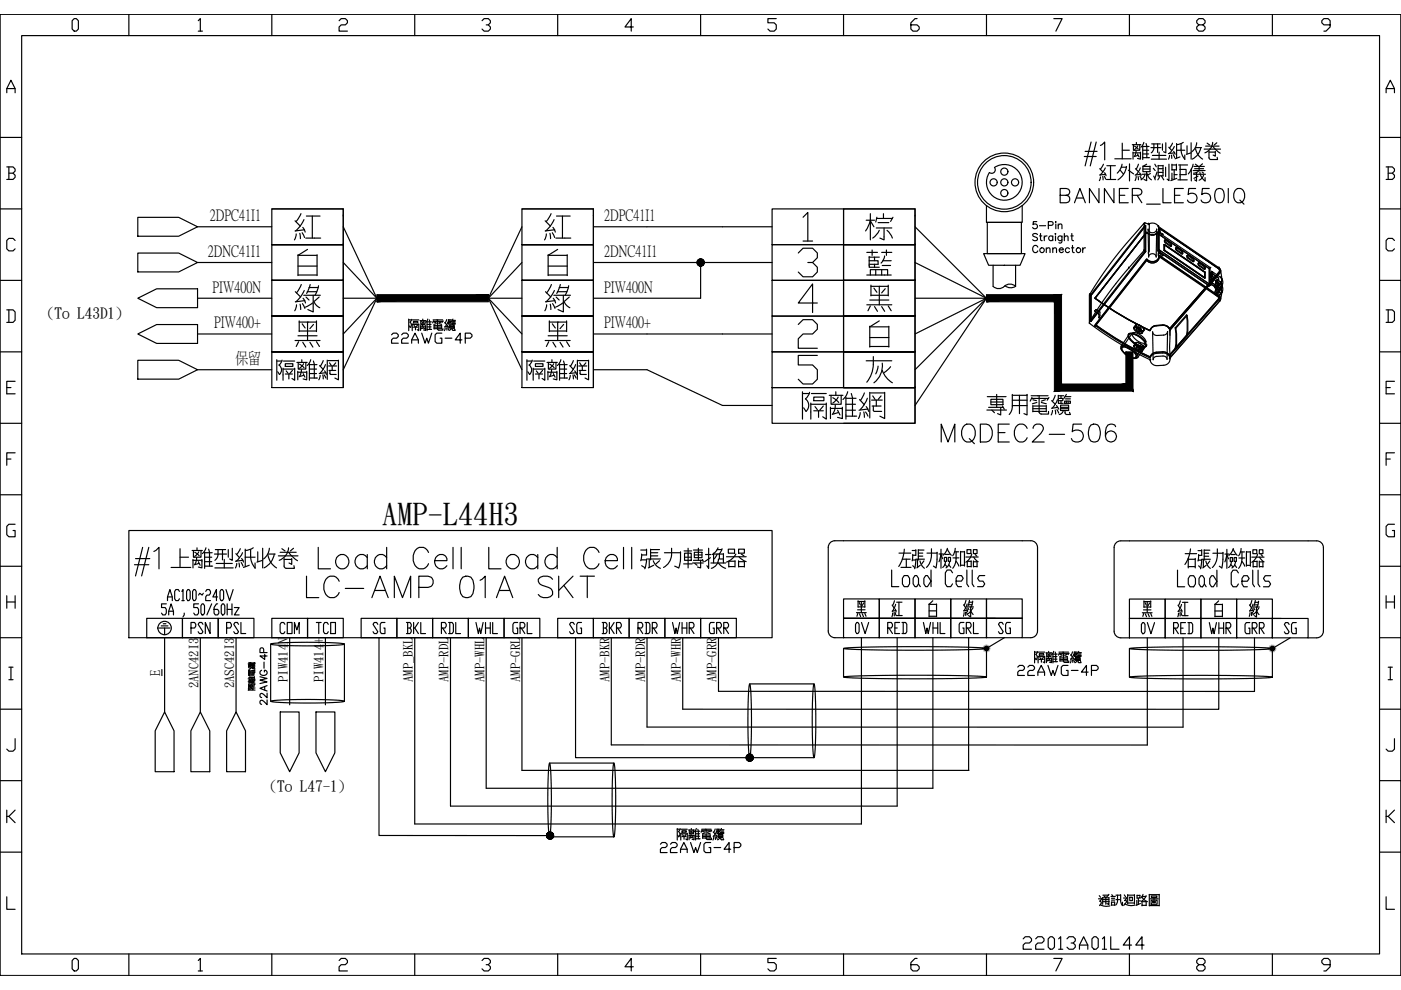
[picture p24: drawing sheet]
<svg xmlns="http://www.w3.org/2000/svg" width="297mm" height="210mm" viewBox="0 0 297 210" stroke-linecap="round" stroke-linejoin="round" font-family="sans-serif">
<defs><g id="words">
<g font-size="27.8">
<text x="50.4" y="72.7">綠</text>
<text x="103.4" y="72.7">綠</text>
</g>
<text font-size="22.5" x="171.4" y="56.4">棕</text>
<text font-size="20.7" x="171.8" y="84.7">灰</text>
<text font-size="8.4" x="64.2" y="128.1">LC-AMP 01A SKT</text>
<text font-size="7.9" x="198.6" y="95.2">MQDEC2-506</text>
<text font-size="6.6" x="224" y="44.5">BANNER_LE550IQ</text>
<text font-size="6.4" x="81" y="111.2">AMP-L44H3</text>
<text font-size="6.2" x="215.9" y="202.5">22013A01L44</text>
<g font-size="5.3">
<text x="82.2" y="74.1">22AWG-4P</text>
<text x="39.5" y="135.5">PSN</text>
<text x="47.3" y="135.5">PSL</text>
<text x="58.6" y="135.5">COM</text>
<text x="66.3" y="135.5">TCO</text>
<text x="78.3" y="135.5">SG</text>
<text x="85.4" y="135.5">BKL</text>
<text x="92.8" y="135.5">RDL</text>
<text x="100.2" y="135.5">WHL</text>
<text x="107.9" y="135.5">GRL</text>
<text x="119.9" y="135.5">SG</text>
<text x="126.6" y="135.5">BKR</text>
<text x="134.4" y="135.5">RDR</text>
<text x="141.8" y="135.5">WHR</text>
<text x="149.6" y="135.5">GRR</text>
<text x="180.6" y="135.5">0V</text>
<text x="187.3" y="135.5">RED</text>
<text x="194.7" y="135.5">WHL</text>
<text x="202.5" y="135.5">GRL</text>
<text x="211" y="135.5">SG</text>
<text x="240.9" y="135.5">0V</text>
<text x="248" y="135.5">RED</text>
<text x="255.4" y="135.5">WHR</text>
<text x="263.2" y="135.5">GRR</text>
<text x="271.3" y="135.5">SG</text>
<text x="214.8" y="144.3">22AWG-4P</text>
<text x="139" y="182">22AWG-4P</text>
</g>
<g font-size="3.4">
<text x="44.5" y="46.6">2DPC41I1</text>
<text x="128.1" y="46.6">2DPC41I1</text>
<text x="44.1" y="54.2">2DNC41I1</text>
<text x="128.1" y="54.2">2DNC41I1</text>
<text x="45" y="61.8">PIW400N</text>
<text x="128.1" y="61.8">PIW400N</text>
<text x="45.4" y="69.4">PIW400+</text>
<text x="128.1" y="69.4">PIW400+</text>
<text x="49.9" y="77">保留</text>
</g>
<g font-size="3.2">
<text x="10" y="67.5">(To L43D1)</text>
<text x="57.2" y="167.8">(To L47-1)</text>
</g>
<text font-size="2.8" x="33.8" y="143.2" transform="rotate(-90 33.8 143.2)">E</text>
<g font-size="2.7">
<text x="41.9" y="145.9" transform="rotate(-90 41.9 145.9)">2ANC42I3</text>
<text x="49.5" y="145.9" transform="rotate(-90 49.5 145.9)">2ASC42I3</text>
<text x="60.9" y="144.6" transform="rotate(-90 60.9 144.6)">PIW414N</text>
<text x="68.5" y="144.6" transform="rotate(-90 68.5 144.6)">PIW414+</text>
<text x="87.4" y="144.6" transform="rotate(-90 87.4 144.6)">AMP_BKL</text>
<text x="95" y="144.6" transform="rotate(-90 95 144.6)">AMP-RDL</text>
<text x="102.6" y="144.6" transform="rotate(-90 102.6 144.6)">AMP-WHL</text>
<text x="110.1" y="144.6" transform="rotate(-90 110.1 144.6)">AMP-GRL</text>
<text x="129.1" y="144.6" transform="rotate(-90 129.1 144.6)">AMP-BKR</text>
<text x="136.6" y="144.6" transform="rotate(-90 136.6 144.6)">AMP-RDR</text>
<text x="144.2" y="144.6" transform="rotate(-90 144.2 144.6)">AMP-WHR</text>
<text x="151.8" y="144.6" transform="rotate(-90 151.8 144.6)">AMP-GRR</text>
</g>
</g></defs>
<g fill="none" stroke="#000" stroke-width=".25">
<path d="M.1 3h296.9v203.8M1.4 19.7v-.9l.9-1.8 .9 1.8v.9M1.4 18.8h1.8M4.6 7.5h287.9v194.8h-287.9zM15.7 3.9h.5l.4 .5v1.8l-.4 .4h-.5l-.4-.4v-1.8zM27.3 3v4.5M42 4.4l.5-.5v2.7M42 6.6h.9M57.6 3v4.5M71.9 4.4l.4-.5h.9l.5 .5v.4l-.5 .5h-.9l-.4 .4v.9h1.8M87.9 3v4.5M102.2 4.4l.4-.5h.9l.5 .5v.4l-.5 .5h-.4"/>
<path d="M103.5 5.3l.5 .4v.5l-.5 .4h-.9l-.4-.4M118.2 3v4.5M134.3 5.7h-1.8l1.3-1.8v2.7M148.5 3v4.5M164.6 3.9h-1.8v.9h1.3l.5 .5v.9l-.5 .4h-.8l-.5-.4M178.8 3v4.5M194.4 3.9h-.4l-.9 .9v1.4l.5 .4h.8l.5-.4v-.5l-.5-.4h-1.3M209.2 3v4.5M223.4 3.9h1.8l-1.3 2.7M239.5 3v4.5M254.2 5.3l-.5-.5v-.4l.5-.5h.9l.4 .5v.4l-.4 .5h-.9l-.5 .4v.5l.5 .4h.9l.4-.4v-.5l-.4-.4M269.8 3v4.5"/>
<path d="M282 5.3h-1.3l-.5-.5v-.4l.5-.5h.9l.4 .5v1.3l-.9 .9h-.4M293.9 19.7v-.9l.9-1.8 .9 1.8v.9M293.9 18.8h1.8M.1 29.1h4.5M1.4 35.4h1.4l.4 .4v.5l-.4 .4M1.9 36.7h.9l.4 .5v.4l-.4 .4h-1.4M1.9 35.4v2.6M292.5 29.1h4.5M293.9 35.4h1.3l.5 .4v.5l-.5 .4M294.3 36.7h.9l.5 .5v.4l-.5 .4h-1.3M294.3 35.4v2.6M.1 44.3h4.5"/>
<path d="M.1 59.4h4.5M3.2 51l-.4-.5h-.9l-.5 .5v1.8l.5 .4h.9l.4-.4M292.5 44.3h4.5M292.5 59.4h4.5M295.7 51l-.5-.5h-.9l-.4 .5v1.8l.4 .4h.9l.5-.4M.1 74.6h4.5M1.4 65.7h1.4l.4 .4v1.8l-.4 .5h-1.4M1.9 65.7v2.7M292.5 74.6h4.5M293.9 65.7h1.3l.5 .4v1.8l-.5 .5h-1.3M294.3 65.7v2.7M.1 89.8h4.5"/>
<path d="M1.4 82.2h.9M1.4 97.3h.9M3.2 80.8h-1.8v2.7h1.8M3.2 96h-1.8v2.7M292.5 89.8h4.5M293.9 82.2h.9M293.9 97.3h.9M295.7 80.8h-1.8v2.7h1.8M295.7 96h-1.8v2.7M.1 104.9h4.5M3.2 111.2h-1.3l-.5 .4v1.8l.5 .4h1.3v-1.3h-.4M292.5 104.9h4.5"/>
<path d="M295.7 111.2h-1.4l-.4 .4v1.8l.4 .4h1.4v-1.3h-.5M.1 120.1h4.5M.1 135.2h4.5M1.4 126.3v2.7M1.4 127.6h1.8M3.2 126.3v2.7M292.5 120.1h4.5M292.5 135.2h4.5M293.9 127.6h1.8M293.9 126.3v2.7M295.7 126.3v2.7M.1 150.4h4.5"/>
<path d="M1.9 141.5h.9M1.9 144.1h.9M2.3 141.5v2.6M3.2 156.6v2.2l-.4 .5h-.9l-.5-.5M292.5 150.4h4.5M294.3 141.5h.9M294.3 144.1h.9M294.8 141.5v2.6M295.7 156.6v2.2l-.5 .5h-.9l-.4-.5M.1 165.5h4.5M1.4 171.8v2.6M1.9 173.1l1.3 1.3"/>
<path d="M3.2 171.8l-1.3 1.3h-.5M292.5 165.5h4.5M293.9 171.8v2.6M294.3 173.1l1.4 1.3M295.7 171.8l-1.4 1.3h-.4M.1 180.7h4.5M1.4 190.1v2.7h1.8M292.5 180.7h4.5M293.9 190.1v2.7h1.8M15.7 203.2h.5l.4 .5v1.7l-.4 .5h-.5l-.4-.5v-1.7zM27.3 202.3v4.5M42 203.7l.5-.5v2.7"/>
<path d="M42 205.9h.9M57.6 202.3v4.5M71.9 203.7l.4-.5h.9l.5 .5v.4l-.5 .4h-.9l-.4 .5v.9h1.8M87.9 202.3v4.5M102.2 203.7l.4-.5h.9l.5 .5v.4l-.5 .4h-.4M103.5 204.5l.5 .5v.4l-.5 .5h-.9l-.4-.5M118.2 202.3v4.5M134.3 205h-1.8l1.3-1.8v2.7M148.5 202.3v4.5M164.6 203.2h-1.8v.9h1.3l.5 .4v.9l-.5 .5h-.8l-.5-.5M178.8 202.3v4.5M194.4 203.2h-.4l-.9 .9v1.3l.5 .5h.8l.5-.5v-.4l-.5-.5h-1.3"/>
<path d="M209.2 202.3v4.5M223.4 203.2h1.8l-1.3 2.7M239.5 202.3v4.5M254.2 204.5l-.5-.4v-.4l.5-.5h.9l.4 .5v.4l-.4 .4h-.9l-.5 .5v.4l.5 .5h.9l.4-.5v-.4l-.4-.5M269.8 202.3v4.5M282 204.5h-1.3l-.5-.4v-.4l.5-.5h.9l.4 .5v1.3l-.9 .9h-.4"/>
</g>
<!-- layer: 0 -->
<g fill="none" stroke="#000" stroke-width=".25">
<path d="M210.8 35.5a3.8 3.8 0 0 1 5.9 2.4 3.8 3.8 0 0 1-4.5 4.5 3.8 3.8 0 0 1-2.4-5.8 .76 .76 0 0 0 1-.1 .76 .76 0 0 0 0-1zM229.9 33.2h2.5M230.1 32.1h2.5M231.3 30.1l-1.2 5.1M232.4 30.1l-1.2 5.1M233.2 35.8l.7 .7M233.3 30.8l.9-.7v3.8M234 34.8l-.7 1M234.2 36.6l.3 .7M234.3 35.6l-1.1 1.5M234.7 35.1h1.8M235.5 35.1v3"/>
<path d="M236.4 33.7h3.4M237.5 36.1l.7 .8M237.7 35.5h1.1M237.9 34.8l-.3 .9-.7 1M237.9 30.4v3.3M237.9 31.9h1.5M238.8 35.3a4 4 0 0 1-1.8 2.8M239.2 36.1l1.1 .8M239.5 34.7v2.4M240.1 30.7h1.8M240.2 32.2v1.5M240.2 32.4h1.6"/>
<path d="M240.3 30.7v1.2h1.4v-1.2M240.5 31l.8 .6M240.7 35.8l.7 .6M240.9 31.9l-.1 .7-.3 .5M240.9 30.2v.5M241.2 32.6l.3 .7M241.3 30.9l-.8 .8M241.3 33l-.8 .2M241.4 34.8l-.5 1M241.6 36.6l.3 .7M241.8 35.6l-1 1.5M241.8 32.2v1.5l-.6-.1"/>
<path d="M242.3 30.9v2.9M242.3 31.1h1.3M242.3 31.9h1.2M242.3 32.6h1.2M242.3 33.4h1.4M242.3 35.8h1.5M242.3 35.2v1.2h1.5v-1.2M242.5 30.2l-.6 1M243 30.4l.1 .6v2.4M243.1 34.8l-.8 .5h1.5M243.1 36.4v1.9M243.9 36.8l-.6 .3"/>
<path d="M244 31.3h2.1M244.1 33.7h3.2M244.2 30.5h1.8M244.3 33h2.9M244.5 35.7l.4 .5M244.6 31.4l-.1 .6-.4 .4M244.6 30.5v.9M244.8 34.8l.4 .6M245.3 36.5l-.5 1.3M245.4 30.5v1.8M245.6 35.1v2.2M245.6 36.6h1"/>
<path d="M245.6 35.1h1M245.6 35.8h1M245.8 32.2v1.5M246.5 30.5v1.4M246.6 35.1v2.2M247.1 35.5v1.9M247.2 30.3v2.1l-.5-.2M247.8 31.2l.6 .7M247.8 34.8v3.5l-.3-.3M248 33l-.3 .7M248.4 32.9v.7M248.5 34.8v1.2h.9"/>
<path d="M248.5 35h.9M248.5 36v.1M248.5 36.7v1.2M248.6 30.4l-.6 1M248.7 32.8l.4 .6M248.8 32.1l.3 .6M248.9 36v2M249 31.1l-1.1 1.5M249.1 32.4l-1.4 .2M249.4 34.8v1.3M249.5 30.4v3.1M249.5 31.9h1.7"/>
<path d="M249.9 35h1.9M250.1 35.9h1.4v1.1M250.2 33.3l-1.1 .4M250.2 35v2.3M250.4 30.5a3.9 3.9 0 0 0 .8 3.2M250.9 30.2l-1.4 .5M251.2 32.9v.9M251.7 30.9v1.7M252.5 30.3v3.4M252.5 32.4l-1 .3M252.6 35.8v2.6M253 34.8l-.3 .9-.8 1.2"/>
<path d="M253 36.2h2.5M253.1 35.3h2.2M253.3 35.8h1.9M253.4 34.8l.6 .4M253.5 31.5l.5 1.3 1 .9M253.5 31.3h1.2M253.7 36.6v1.8M253.7 30.3l-.4 1.2-.6 .7M254.1 36.3l-.5 .3-.5 .1M254.2 35.3v.9M254.4 36.5l.2 .8 .9 1.1M254.6 31.3a3.3 3.3 0 0 1-1.8 2.4"/>
<path d="M254.9 36.5l.3 .2M254.9 34.7l-.5 .5M255.3 31.6h3.5M255.6 31h2.9M255.9 30.4l.6 .3M256.3 32.1v1.3l.2 .4h1.6v-.4M256.3 32.2h1.4M257.1 30.2a2.52 2.52 0 0 1-1.6 2.2M257.1 31l1.6 1.5M257.7 32.1v1l-.5-.2M258 30.3l-.6 .4M29.2 46.1h8.7l4 2-4 2h-8.7z"/>
<path d="M29.2 53.7h8.7l4 2-4 2h-8.7zM125.8 48.1h37.9M125.8 55.7h37.9M148.5 55.7v7.5h-22.7M163.7 59.4h15.1v7.6h-15.1zM194 59.4v7.6h-15.2h15.2v-7.6h-15.2v7.6h15.2M194 55.7l15.2 7.5-15.2 15.2M194 48.1l15.2 15.1-15.2 22.8M208.5 53.8h8.8l-1 2.4h-6.7zM209.1 43.6v3.6h7.6v-3.6M209.3 47.2h7.3v6.6h-7.3zM210.6 56.2v4.5a1.85 1.85 0 0 0 2.7-.3 1.7 1.7 0 0 1 2 .3"/>
<path d="M215.3 56.2v4.5M219.8 47h-.7l-.1 .6a.53 .53 0 0 1 .8 0 .53 .53 0 0 1-.1 .8 .53 .53 0 0 1-.8-.2M220 49.7l-.4-.2-.7 .2 .2 .4 .8 .3 .1 .4-.4 .2-.7-.2M220 52.4a.56 .56 0 0 0-.6-.4 .56 .56 0 0 0-.5 .6v.4a.56 .56 0 0 0 .5 .6 .56 .56 0 0 0 .6-.4M220.4 47.9h1.3M220.4 50h.5M220.6 49.5v1.2l.1 .3h.3M221.4 50v1M221.8 52.8l.4-.3 .4 .1v1M221.8 52.5v1.1M222 50a.48 .48 0 0 0-.6 .4M222.3 47.8l.8-.1 .2-.2-.1-.4-.9-.1v1.5"/>
<path d="M223.2 50.2a.48 .48 0 0 0-.7 0 .48 .48 0 0 0 0 .7 .48 .48 0 0 0 .7-.1M223.2 52.8l.4-.3 .3 .1 .1 1M223.2 50v1M223.2 52.5v1.1M223.8 49.5v.2zM223.8 50v1M223.9 47v.1zM223.9 47.5v1M224.4 47.8l.3-.3 .4 .1 .1 .9M224.4 47.5v1M224.6 53h.8a.48 .48 0 0 0-.5-.4 .48 .48 0 0 0-.4 .5 .48 .48 0 0 0 .4 .5l.5-.3M225.2 50l-.1 1.4-.2 .1h-.4"/>
<path d="M225.2 50.2a.48 .48 0 0 0-.8 0 .48 .48 0 0 0 0 .7 .48 .48 0 0 0 .8-.1M225.7 50.3l.3-.3 .4 .1 .1 .9M225.7 49.5v1.5M226.7 52.8a.48 .48 0 0 0-.7-.1 .48 .48 0 0 0 0 .7 .48 .48 0 0 0 .7-.1M227 50h.5M227.2 52.5h.5M227.2 49.5v1.2l.1 .3h.3M227.4 52v1.3l.1 .2 .3 .1M229.6 52.5v1.1M230.1 52.5a.49 .49 0 0 0-.5 .5M239.3 56.8h.1M242.5 47.4h.1"/>
<path d="M242.5 47.4l-3.2 3.7a77.8 77.8 0 0 0-8.3 11.4M242.6 53.1h.1M242.6 47.5v.1M242.6 47.5h.1M242.6 47.5v5.6M242.6 53.1l-6.8 8-2.8 4-1.9 3M242.6 47.6h.1M242.6 47.6l.3 .2M242.6 53.1l.3 .2M242.7 47.3l-.2 .1M242.7 47.3h.1M242.7 47.8v5.5"/>
<path d="M242.7 47.3l.9 .2M242.9 47.9v5.4l-11.6 14.8v-5.5zM242.9 47.9l-.2-.1-11.5 14.7v5.5l.1 .1M242.9 53.3h-.2l-11.5 14.7M242.9 47.8v5.5l-11.6 14.9v-5.6zM243 55.2h.1M243 55.2l-10.8 13.9M243 49.3l-10.8 13.9M243.1 55.2a1.51 1.51 0 0 0 1.6 .5 1.51 1.51 0 0 0 1.1-1.2l12.4 8.4 .2 .5-10.5 12.1M243.1 55l-10.8 13.8v.3l10.8-13.9M243.1 55v.2M243.2 49.4h-.2"/>
<path d="M243.2 49.3h-.2l-10.7 14a71.8 71.8 0 0 0 11.4 6.7M243.2 55.2h.1M243.2 49.3h-.2M243.2 55.2h-.2M243.3 55.2h-.1M243.4 48.6a.92 .92 0 0 0 .9 .8 .92 .92 0 0 0 .9-.8l-.1 5.9a.81 .81 0 0 0-.8-.7 .81 .81 0 0 0-.8 .7zM243.6 47.5h.1M243.6 47.5l-.2 .2M243.6 47.5a1.5 1.5 0 0 1 2 .6M243.6 47.5h-.1M243.6 47.5l.1 5.8-.3 .4M245.5 49.5v3.7"/>
<path d="M245.5 49.6l10.8 7.4 .1 3.6M245.5 49.6l.1 3.6 10.8 7.4M245.5 49.6l.3-.2 10.7 7.3 .1 3.6M245.6 48.1h.1M245.6 49.2v.4l.4 .3 .5-.2M245.6 48.1l12.8 8.7 .4 .5-.2 .6-10.6 12.1M245.6 48.1v6M245.7 49.2h.1M245.7 52.9h.1M245.7 49.3l-.2 .2 10.9 7.5M245.7 53l-.2 .2 10.9 7.4M245.7 49.3h.1"/>
<path d="M245.7 53h.1M245.7 52.9l11 7.5M245.7 49.2v.1M245.7 49.2v3.7M245.7 54.4h.1M245.7 49.4l.1 3.6 10.7 7.3M245.7 54.4a1.43 1.43 0 0 1-.9 1.3 1.43 1.43 0 0 1-1.6-.5M245.7 54.3v.1M245.7 48.5l.2-.1 12.4 8.5 .3 .4-.1 .5-10.4 11.9M245.7 48.5l.2-.1 12.4 8.5 .3 .4-.1 .4-10.5 12h-.1M245.7 54.3a1.51 1.51 0 0 1-2.5 .6l-11 14a68.8 68.8 0 0 0 11.6 6.8l.1-.1a1.39 1.39 0 0 1 1.3-.9 2.47 2.47 0 0 1 2.6 .5h.2l10.4-11.8 .1-.4-.2-.3-12.5-8.5 12.4 8.5 .2 .4M245.8 48.5a1.45 1.45 0 0 1-1.1 1.3 1.45 1.45 0 0 1-1.5-.5"/>
<path d="M245.8 48.5h.1M245.8 54.4a1.52 1.52 0 0 1-1.2 1.1 1.52 1.52 0 0 1-1.5-.5M245.8 54.2v.2M245.8 54.2l-.1 .1M245.8 54.2v.3M245.8 54.2h.1M245.8 53.6l.1 .1M245.8 53.2l.1 .1M245.8 49.1l.1 .1M245.8 48.7l.1 .1M245.9 53.3h.1M245.9 48.8l-.3 .4"/>
<path d="M245.9 53.7v.1M245.9 49.2h.1M245.9 48.8h.1M245.9 53.3v.4l.6 .5-.4 .3-.5-.4v-.5l.3-.3M245.9 53.7h.1M245.9 48.8v.4l.6 .5M245.9 53.3v.1M245.9 54.4h-.2M245.9 54.4h.1M245.9 54.4l12.4 8.5M245.9 54.3v.1M245.9 48.5a1.59 1.59 0 0 1-1.1 1.3 1.59 1.59 0 0 1-1.6-.5"/>
<path d="M245.9 48.5l12.4 8.4 .3 .4-.2 .5-10.3 11.8M245.9 48.5l12.4 8.4 .3 .4-.2 .4-10.3 11.9M246 53.8h.1M246 49.3h.1M246 53.8l-.1 .1M246 49.3h-.1M246.5 54.1h.1M246.5 49.6v.1M246.5 49.6h.1M246.5 54.2h.1M246.8 51.9v1.2M246.8 53.1l8.7 5.9"/>
<path d="M246.8 51.9h.1M246.8 53.1v-1.3l8.7 5.9M246.8 53.1l8.7 5.9v-1.3M246.8 51.8v.1M246.8 53.1h.1M246.8 51.9l8.6 5.8M246.9 51.9l8.5 5.8M246.9 51l.4 .1 .8 .5 .2 .6M246.9 51v.2l.2 .3 1.2 .7M246.9 53l8.6 5.9-8.6-5.8M246.9 53v-1.2l-.1 1.3M246.9 53v.1"/>
<path d="M247 50.9l-.1 .1M248 51.3l.3 .4v.4l-1.1-.7-.2-.5 .2-.1 .8 .5M248.3 52.2h.1M248.4 52.1l-.1 .1M249.3 52.6l.4 .1 .8 .6 .2 .5M249.3 52.6v.3l.2 .2 1.2 .7M249.4 52.5l-.1 .1M249.4 52.4l1.2 .7 .2 .6-1.2-.7-.2-.3zM250.8 53.7l-.1 .2M251.7 54.2l.4 .1M251.7 54.2l-.1 .3 .3 .3 1.1 .7M251.8 54.1l-.1 .1"/>
<path d="M251.8 54.1l1.1 .7 .3 .5-1.2-.7-.3-.2zM252.1 54.3l.7 .6 .2 .6M253.1 55.3l-.1 .2M254 56.1l1.4 1M254 55.8l.4 .1 .8 .6 .2 .6M254 55.8v.3M254.2 55.7l-.2 .1M254.6 55.8l-.4-.1-.1 .3M254.6 55.8l.7 .6 .2 .5-1.1-.6-.3-.3M255.4 57.1h.1M255.4 57.7v1.3M255.5 57.7l-.1 1.2"/>
<path d="M255.5 57.7h-.1M255.5 57.7v1.2M255.5 57.7h.1M255.5 57l-.1 .1M256.4 57v3.6l.3-.2M256.7 58.8l.4 .3 .1 .4M256.7 57.8h.1M256.7 59.2l.5 .3M256.7 59.2v1M256.7 57.8v1M256.7 56.7l-.3 .3M256.7 57.8l.3-.2 1.8 1.3a.72 .72 0 0 1 .1 1l-.5 .5"/>
<path d="M256.7 58.8h.1M256.7 59.2l.3-.2 .5 .3M256.7 57.8l1.6 1.2v.3l-.5 .7M256.9 58.4v.1M256.9 59.8v.1M256.9 58.9v.1M256.9 57.5h.1M256.9 59l-.2 .2M256.9 57.6l-.2 .2M256.9 59h.1M256.9 57.6h.1M256.9 59.9h.1"/>
<path d="M256.9 58.5h.1M256.9 57.6v.9M256.9 59v.9M256.9 59.9l.1 .1M256.9 58.5l.1 .1M256.9 59.9l1.8 1.2a.73 .73 0 0 1 .2 1.1l-.5 .6h-.2v-.4l.2-.6-.6-.4M256.9 58.6l.6 .3-.3 .2M256.9 58.6l-.2 .2M256.9 59.9l-.2 .3M257 58.6l.4 .3v.3l-.2 .3M257 60l1.7 1.2M257 60h-.1"/>
<path d="M257 58.6h-.1M257 60h.1M257 58.6h.1M257 59l.2 .4-.2 .5zM257 57.6l.2 .4-.2 .5zM257.5 59.3v-.4l.6 .4M257.5 59.3l-.3 .3M257.5 59.3l.6 .5M257.7 59.9l.6 .5v.5M257.8 59.6v.3l.5 .5v.4M257.8 59.6l.4 .2M258.1 59.3l.9 .7 .1 .4-.2 .4"/>
<path d="M258.1 59.8l.7 .5M258.1 59.8l-.4 .1M258.1 59.3l-.4 .2M258.1 59.3v.5M258.2 59.8l.2 .4-.6 .8M258.2 59.8l.2 .5-.6 .7M258.2 59.8l-.5-.3v.4M258.2 59.5l-.4 .1M258.2 59.4v.1M258.2 59.5l.6 .3M258.3 59.5l.1-.3-.2-.4-1.5-1v1l.5 .3v.5l-.5-.4v1l1.6 1.2v.4l-.5 .6M258.3 59.5l-.5 .5"/>
<path d="M258.4 59.2h.1M258.4 56.8l.4 .5M258.4 56.8h.1M258.6 57.4h.1M258.6 57.9l-10.6 12.1v5.9l10.6-12.2 .2-.4-.2-.5M258.6 57.9h.1M258.7 58.7l.3 .4M258.8 57.3l-.2 .6M258.8 57.3l.3 1.8M258.8 59.8l.3 .6M258.8 59.8h.1M258.8 58.9a1.44 1.44 0 0 1 .1 1.9l-.5 .6"/>
<path d="M258.9 59.8l-.5 .5M259 59.1l-.1 .7M259.1 59.1l-.2 .7M29.2 70.8l4-2h8.7v4h-8.7zM29.2 63.2l4-2h8.7v4h-8.7zM29.2 76.4h8.7l4 2-4 2h-8.7zM86.7 67.7v2.4M86.7 67.8h.5M87.3 67.7l-.4 .6M87.5 67.8h1.3M89.1 68h1.2M89.2 68v.8h.9v-.8"/>
<path d="M89.6 67.7v.3M90.7 67.7l-.4 .6M91 67.8l.1 2M91.8 67.8h2M92.8 67.8v2M125.8 70.8h37.9M125.8 78.4h11.4l16 7.6h10.5M163.7 67h15.1v7.6h-15.1zM163.7 74.6h15.1v7.6h-15.1zM173.3 64.2h-4l3-4v6.1M186.4 60.7v3.9M194 63.2h15.2l-15.2 7.6"/>
<path d="M213.1 60.6a1.9 1.9 0 0 0 2.2 .1M231 68.5h.1M231 62.5h.1M231 68.6h.1M231 68.6a77 77 0 0 0 12.9 7.7M231 62.5v6.1M231.1 68.5l-.1 .1M231.1 68.1h.1M231.1 68.1l.2 .1M231.1 62.5l.1 .1M231.1 62.5h.1M231.2 62.6h.1"/>
<path d="M231.2 62.5l.1 .1M232.1 69.1h.1M232.1 69.2h.1M232.2 69.1l-.1 .1M232.2 69.1h.1M232.2 63.2h.1M232.2 63.2v.1M232.2 63.1v.2M232.2 63.3a62.4 62.4 0 0 0 11.7 6.8v-.1M232.2 68.8l-.1 .4M232.2 63.2l.1 .1a72.1 72.1 0 0 0 11.4 6.7M232.3 68.8l5.6 3.7 5.9 3.2"/>
<path d="M232.3 69.1l5.6 3.7 5.9 3.1M232.3 65.7l.9 .4v.9l-.2 .4v-.8l-.9-.7zM233 66.6v.1M233 67.3v.1M237.7 73.8v.2M237.7 73.4a2.56 2.56 0 0 1 2.8 .9 1.47 1.47 0 0 1 .7 1.5M237.7 73.4a2.56 2.56 0 0 0 1.9 2.2 1.47 1.47 0 0 0 1.6 .2M237.7 74v-.3a1.07 1.07 0 0 1 1.4 0l.9 .5a2.25 2.25 0 0 1 1 1.5l-.1 .2-.3 .1M237.7 74a3.7 3.7 0 0 0 2.9 2M237.9 73.7a2.12 2.12 0 0 1 2.3 .8 1.22 1.22 0 0 1 .6 1.2 2.12 2.12 0 0 1-2.3-.7 1.22 1.22 0 0 1-.6-1.3zM239.2 71.1a.84 .84 0 0 1 1.4-.3 5.3 5.3 0 0 1 2.2 1.5M239.2 70.9l.1-.1a2.8 2.8 0 0 0 1.8 2.2 1.87 1.87 0 0 0 2 .3l-.1 .2"/>
<path d="M239.2 70.9a2.14 2.14 0 0 1 2.4 .5l.5 .4a1.83 1.83 0 0 1 .9 1.7 2.14 2.14 0 0 1-2.4-.6l-.5-.3a1.83 1.83 0 0 1-.9-1.7zM239.4 71l-1.7 2.4M239.4 71a2.56 2.56 0 0 1 2.7 .9 1.47 1.47 0 0 1 .8 1.5 2.56 2.56 0 0 1-2.8-.9 1.47 1.47 0 0 1-.7-1.5zM239.6 71.8a3.5 3.5 0 0 0 3.4 1.6l.1-.3M240.1 70.6l-2.2 3.1M240.1 70.6a2.73 2.73 0 0 1 2.7 1.4l.1 .6a1.84 1.84 0 0 1-2.1-.7l-.7-.8zM240.4 69.5a1.56 1.56 0 0 1 1.8 1.1 1.51 1.51 0 0 1-1.8-1.1zM240.4 73.2a1.62 1.62 0 0 1 1.8 1.3 1.51 1.51 0 0 1-1.8-1.2zM240.8 68.8l-.4 .7 .5-.1 .5 .3 .6 .5 .2 .4 .3-.5M240.8 72.7l-.4 .6 .4-.1 .6 .3 .5 .5 .3 .4M240.8 72.6a1.52 1.52 0 0 1 1.7 1.3 1.52 1.52 0 0 1-1.7-1.3zM240.8 68.8a1.63 1.63 0 0 1 1.7 1.3 1.47 1.47 0 0 1-1.7-1.3z"/>
<path d="M240.8 76h-.2M240.9 68.9l-.4 .5a1.28 1.28 0 0 0 1.7 1.1l.3-.5M240.9 72.7l-.4 .5a1.28 1.28 0 0 0 1.7 1.1l.3-.4M240.9 73.5v.3M240.9 68.9a1.39 1.39 0 0 1 1.5 1.2 1.39 1.39 0 0 1-1.5-1.2zM240.9 72.7a1.4 1.4 0 0 1 1.5 1.2 1.39 1.39 0 0 1-1.5-1.2zM241.1 73.2h.4l-.2 .4-.4-.1zM241.1 73.2l.1 .1M241.1 69.3l-.2 .4M241.2 73.3l.1-.1 .4 .2M241.2 73.3l.2 .3M241.2 73.4l-.3 .4 .4 .3 .3-.4"/>
<path d="M241.2 69.6l.2 .2M241.4 73.6l.4 .2M241.4 73.2l.5 .3M241.4 69.4l.3 .1M241.4 69.8l.2 .1M241.5 69.4l-.2 .3M241.5 73.2l.2 .2M241.6 69.9l.3 .1-.2 .3h-.4zM241.6 69.5h.1M241.7 70l-.4-.3h-.4v.2l.4 .4M241.7 73.9v.3M241.7 69.5l.2 .2"/>
<path d="M241.7 69.5l.2 .4-.5-.2M241.7 69.5l-.5-.1 .2 .3M241.7 73.4l.2 .3M241.7 69.5l-.6-.2 .1 .3-.3 .3M241.8 73.8h.1l-.2 .4-.4-.1M241.9 73.5l-.2 .4-.4-.3M241.9 73.7l-.1 .1M241.9 73.7v.1M241.9 70v-.3l-.2 .3v.3M242.2 74.4v.1M242.9 73.4l-1.7 2.4M242.9 72.6l-2.1 3.1"/>
<path d="M243.8 75.7v.2M243.9 70h-.2M243.9 76.3h.1M244 76.3h-.1M244.4 70.4a.87 .87 0 0 0 .9 .7l1.4-.1a.86 .86 0 0 0 .8-.7l-.1 5.9a.76 .76 0 0 0-.8-.7l-1.7 .1-.3 .3-.1 .4zM245.2 69a1.46 1.46 0 0 0-1.3 1M245.2 69a2.2 2.2 0 0 0-1.5 1M245.2 69a1.4 1.4 0 0 0-1.3 1M245.2 69a2.38 2.38 0 0 1 2.7 .6M246.5 68.9a1.53 1.53 0 0 1 1.4 .7M246.5 69a1.47 1.47 0 0 1 1.4 .6M246.5 69h-1.3"/>
<path d="M247.9 69.7a1.44 1.44 0 0 0-1.4-.7 2.73 2.73 0 0 0-2.3 .5l-.3 .5M247.9 69.9l.1 .1M247.9 69.6h.2M247.9 75.3a2.67 2.67 0 0 0-3.1-.6 1.4 1.4 0 0 0-1 1M247.9 75.5a1.55 1.55 0 0 0-1.4-.7 2.56 2.56 0 0 0-2.5 .8l-.2 .3M247.9 75.3v.2M248 76h.1M248 75.9h.1M248 76h-.1M248 70h.1M248 70l.1 1.1M248 75.7h.1"/>
<path d="M248.1 75.3a1.56 1.56 0 0 1-1.1 2.1l-1.6 .1a1.38 1.38 0 0 1-1.5-1.2M248.1 75.7h.1M249.2 69.5l.1 2-.1 2.3 .1 .2 .2-2.4-.2-2M249.2 69.5l.1 .1M251.5 66.8l.2 2-.1 2.3 .1 .1 .2-2.3-.2-2M251.6 66.8l.1 .1M251.6 66.8l-2.4 2.7M251.7 66.9l-2.4 2.7M256.5 60.3h.1M256.6 60.3l-.2 .3M256.6 60.3h.1M256.7 60.4h.1"/>
<path d="M256.7 60.4v.1M256.7 60.5h.1M256.7 60.2l1.6 1.2v.4l-.5 .6M257.8 61.5l.2 1.1-.2-.2M257.8 60.1l.2 1.1-.2-.2M257.8 60.1v.9M257.8 61.5v.9M257.8 61h.1M257.8 62.4h.1M257.8 60v.1M257.8 61.4v.1M257.8 60l-.3 .8 .1 .2h.2"/>
<path d="M257.8 60l.6 .4-.3 .8 .1 .2h.2M257.8 62.4l.6 .4M257.8 61l.6 .4M258 62.6l.2 .2M258 61.2l.2 .2M258.1 61.2l.1 .2h.2M258.1 62.6v.2h.2M258.3 60.8l-.5 .6-.3 .6v.4h.3M258.3 60.9l-.5 .5M258.3 62.8v.1M258.3 62.9l.3 .2M258.4 60.3h.1"/>
<path d="M258.4 60.1v.1M258.4 60.6h.1M258.4 61.5v.1M258.4 60.4l-.2 1-.6-.4M258.4 62.8l-.1 .1M258.4 61.8l.3 .3-.3 .7M258.4 60.4l.3 .3-.3 .7M258.4 60.3v.1M258.4 61.8h.1M258.4 62.7h.1M258.4 62.7l.2 .1M258.4 63.1l-.1 .3-10.4 11.9"/>
<path d="M258.4 63.1v.2M258.5 62.9l.1 .2M258.5 63l.1 .1M258.5 63.8h.1M258.6 63.1l-.1 .6M258.6 61.9h.1M258.6 60.5h.1M258.6 62.8a.74 .74 0 0 1 0 1l-10.6 12.2M258.6 63.8h.1M258.7 61.2l.3 .3 .1 .4M258.7 61.2h.1M258.8 60.1l.3 .5-.2 .6"/>
<path d="M258.8 60.3a.72 .72 0 0 1 .1 1l-.5 .5M258.8 60.3a1.44 1.44 0 0 1 .1 1.9l-.4 .5M258.9 61.2h.1M258.9 61.2l-.5 .7-.3 .9-.5-.4M259.1 61.9l-.2 .4M259.1 61.9l-.3 1.6M259.1 60.5h.1M259.1 60.4l-.2 .5M259.1 60.4l-.2 .8M163.7 82.2h30.3v7.6h-30.3zM209.3 84.1h4M210.1 84.7h2.5v1.1h-2.5z"/>
<path d="M210.1 85.2h2.5M211.3 83.6v2.8M212.5 86.1l.4 .6M214.6 83.6v2.6M214.6 83.8h3.2M214.6 86h3.2M214.6 84.9h3.2M216.1 83.8v3.9M217.8 83.6v4.4l-.7-.3M218.6 83.9h3.6M218.7 84.5h3.6M218.8 84.3l-.4 .7"/>
<path d="M219 86.1h2.8M219 86v1.3M219 84.8l.7 .2M219.8 85.3l-.9 .3M220.3 83.9v3.5M220.8 85.3l1 .3M221.6 84.8l-.8 .2M221.8 86v1.3M222.4 84.3l-.4 .6M223 85l.7 .7M223.7 83.8l-.5 1.2M224 86l.5 .7"/>
<path d="M224.2 84.8l-.6 1.1-.5 .7M224.4 84.5h.9v.5h-.9M224.4 83.8v1.7h1M224.4 83.9h1.1M224.9 85.9h1.7v1.1h-1.7zM225 83.9v.6M225 85v.5M225.7 85h1.2v.5h-1.2zM225.8 84.1h1.2M225.9 84.6h1M226.1 83.6l-.6 1M226.1 85v.5"/>
<path d="M226.5 85v.5M27.3 112.5h136.4v22.7h-136.4zM28.5 119.7h3M28.7 118.4h3.1M30.2 116.1l-1.5 6M31.5 116.1l-1.5 6M32.6 116.9l1.1-.8v4.5M38.2 116.3v4M38.2 118.1h1.8M40.7 116.7h2.2M40.9 118.6v1.8M40.9 118.8h1.9"/>
<path d="M41 116.7v1.4h1.6v-1.4M41.3 117.1l.9 .8M41.7 118.2l-.1 .8-.3 .7M41.8 116.2v.5M42.1 119.1l.3 .7M42.1 117l-.8 .9M42.1 119.5l-.9 .2M42.8 118.6v1.8l-.7-.2M43.4 117v3.5M43.4 117.2h1.6M43.4 118.1h1.5M43.4 119.1h1.5"/>
<path d="M43.7 116.1l-.3 .7-.5 .6M44.2 116.4l.2 .7v2.9M45.5 117.5h2.5M45.7 116.5h2.1M45.8 119.5h3.5M46.2 116.5a2.18 2.18 0 0 1-.6 2.3M47.2 116.5v2.2M47.5 118.6v1.8M48.4 116.5v1.6M49.3 116.2v2.6l-.6-.3M50 117.4l.8 .8M50.2 119.5l-.3 .9"/>
<path d="M50.7 119.4l.1 .8M51 116.3l-.8 1.3M51.1 119.3l.4 .7M51.2 118.4l.4 .8M51.4 117.2l-.7 1.1-.6 .7M51.5 118.8l-1.6 .2M52 116.4v3.7M52 118.1h2.1M52.8 119.8l-1.2 .5M53.1 116.5l.1 2.3 .4 .8 .5 .8M53.7 116.1l-.6 .4-1.1 .2M54.1 119.4v1.1"/>
<path d="M54.6 117v2.1M55.7 116.2v4.2M55.7 118.8l-1.2 .4M56.8 117.8l.6 1.5 1.2 1.1M56.8 117.5h1.5M57.1 116.2a3.1 3.1 0 0 1-1.2 2.3M58.1 117.5a4 4 0 0 1-2.1 2.9M59 117.9h4.2M59.4 117.1h3.4M59.8 116.3l.6 .5M60.2 118.4v1.6l.3 .4 1.9 .1-.1-.6M60.2 118.6h1.7"/>
<path d="M61.2 116.1a3 3 0 0 1-2 2.7M61.2 117.1l.7 .8 1.2 1M61.9 118.4v1.3l-.6-.3M62.2 116.2l-.6 .6M67.5 116.1v4.5h2.6M77.9 118.2a1.5 1.5 0 0 0-2.6 .4 1.5 1.5 0 0 0 1.7 2l.9-.7M77.9 117.6v3M82 118.2a1.5 1.5 0 0 0-2.6 .4 1.5 1.5 0 0 0 1.7 2l.9-.7M82 116.1v4.5M90.9 117.1a1.58 1.58 0 0 0-1.6-1.1 1.58 1.58 0 0 0-1.5 1.1 2.57 2.57 0 0 0 1.1 3.5 1.62 1.62 0 0 0 2-1.1M92.2 118.9h2.6a1.3 1.3 0 0 0-1.3-1.4 1.3 1.3 0 0 0-1.3 1.4 1.43 1.43 0 0 0 .8 1.6 1.43 1.43 0 0 0 1.8-.6M96.1 116.1v4.5"/>
<path d="M97.8 116.1v4.5M103.6 116.1v4.5h2.6M114 118.2a1.5 1.5 0 0 0-2.6 .4 1.5 1.5 0 0 0 1.8 2l.8-.7M114 117.6v3M118.1 118.2a1.5 1.5 0 0 0-2.6 .4 1.5 1.5 0 0 0 1.8 2l.8-.7M118.1 116.1v4.5M127 117.1a1.58 1.58 0 0 0-1.5-1.1 1.58 1.58 0 0 0-1.5 1.1 2.57 2.57 0 0 0 1.1 3.5 1.62 1.62 0 0 0 1.9-1.1M128.3 118.9h2.6a1.3 1.3 0 0 0-1.3-1.4 1.3 1.3 0 0 0-1.3 1.4 1.43 1.43 0 0 0 .9 1.6 1.43 1.43 0 0 0 1.7-.6M132.2 116.1v4.5M133.9 116.1v4.5M135.9 116.6h1.2M135.9 118.7h1.2"/>
<path d="M136 117.5l-.2 1.4M136 119.9l.8 .5M137.1 118.5l-.4 2.1M137.1 116.4v1.3h-1.1M137.3 118.5h2.7M137.7 118.6v1.7M137.9 117.2h1.6M137.9 116.5h1.9M137.9 116.4v1.5M138.5 118.9l.7 1.1 .8 .5M138.6 119.8l-1.1 .6M139.5 117.9h-1.6v.8"/>
<path d="M139.8 118.9l-.7 .7M140.9 117.2h3.4M142.4 116.2a3.7 3.7 0 0 1-1.7 4.1M144.3 117v1.9l-.4 1.5-.8-.4M144.9 119.6h1.8M145 116.8h1.6M145.1 117.3h1.5v1.5h-1.5zM145.2 118.1h1.4M145.9 116.2v4.2M146.8 119.4h2.3M147 118.8h2M147 116.6h1.9"/>
<path d="M147.2 117.1h1.6v1.1h-1.6zM147.2 117.7h1.6M147.3 119.5l.5 .3M148.1 116.2v2.6M148.5 118.8v1.6l-.6-.2M148.9 118.6l.2 .5M149.6 117.6h1.1M150.2 116.2v4.3l-.3-.6M150.6 118.2l-1.2 .9M150.7 119.4h3.1M151.3 117.5h2.1M151.3 117.3v2.1"/>
<path d="M152 117.5l-.6 1M152 116.5h1M152.2 116.1l-.6 1-.6 .5M152.3 118.5a2.06 2.06 0 0 1-1.5 2M152.3 119.4l.5 .5 1 .6M152.5 117.5v1h.8M153.1 116.3l-.2 .7-.5 .5M153.4 117.4v2M154 118h4.2M154.4 116.4h1.3v.9h-1.3zM154.5 119v1.2M154.6 119h1.2"/>
<path d="M155.8 118.9v1.3M156 117.5l-.6 .8-1.4 .9M156.6 116.4h1.2v.9h-1.2zM156.6 119.1h1.2M156.6 118.9v1.3M156.7 118l.5 .6 1 .5M157.2 117.5l.5 .4M157.8 119v1.2M175.6 116.1v17.7a1.4 1.4 0 0 0 1.4 1.4h1.8M175.6 116.1a1.4 1.4 0 0 1 1.4-1.5l41.6 .1a1.39 1.39 0 0 1 1.4 1.4M190.6 117.3h2.5M191.3 118.6h1.7"/>
<path d="M191.7 116.4l-.3 2-.9 1.7M192.2 118.6v1.7M193.4 116.7h.8M193.5 118.7h.7M193.5 117.5l-.1 1.4M193.5 119.9l.5 .5M194.2 118.6l-.3 2M194.2 116.5v1.2h-.7M194.3 118.6h1.7M194.5 118.6v1.7M194.7 117.3h1M194.7 116.6h1.2"/>
<path d="M194.7 116.5v1.4M195.1 118.9l.2 .8 .7 .8M195.1 119.8l-.7 .6M195.7 117.9h-1v.8M195.9 118.9l-.5 .7M196.5 117.3h2.2M197.5 116.4a4.5 4.5 0 0 1-1.1 3.9M198.7 117.1v1.8l-.3 1.5-.5-.4M199.1 117.5h.9M199.5 117.5l-.4 1.6M199.5 116.4v4.1M199.5 117.6l.4 .9"/>
<path d="M200.2 118.2v.8h.5v-.8h-.4M200.3 119.7l.5 .4M200.4 117.5h.9M200.5 119.1l-.2 .7-.4 .5M200.9 116.4l.8 1.3M200.9 116.3l-.5 1-.5 .4M201 118.2h.5v.8h-.5zM201.2 119.7l.4 .6M201.3 119.1a1.61 1.61 0 0 1-.7 1.3M202.1 118.3h1.2M202.4 117h.8M202.5 116.3l-.1 .8-.4 .7"/>
<path d="M202.7 119l.6 1M202.7 117v.1a4.3 4.3 0 0 1-.7 3.4M203.7 116.9v3.1M203.7 117h.8M203.7 119.8h.8M204.5 116.9v3.1M204.8 118.1h2.6M205 116.5h.9v.9h-.9zM205.1 119v1.2M205.1 119h.8M205.9 118.9v1.3M206 117.5l-.4 .9-.8 .8"/>
<path d="M206.4 116.5h.8v.9h-.8zM206.4 119.1h.8M206.4 118.9v1.3M206.4 118.1l.5 .6 .5 .4M206.7 117.5l.4 .4M207.2 119v1.2M220 116.1v17.7a1.4 1.4 0 0 1-1.4 1.4h-1.9M251.3 117.4h2.4M251.9 118.4v2M251.9 118.6h1.5M252.4 116.4l-.4 1.8-.8 1.5M253.4 118.4v2"/>
<path d="M254 116.7h.8M254.1 118.8h.7M254.1 117.6l-.1 1.3M254.1 120l.5 .4M254.8 118.6l-.3 2M254.8 116.6v1.2h-.7M254.9 118.6h1.7M255.1 118.7v1.6M255.3 117.3h1M255.3 116.7h1.2M255.3 116.6v1.3M255.7 118.9l.2 .8 .7 .8"/>
<path d="M255.7 119.9l-.7 .5M256.3 117.9h-1v.9M256.5 118.9l-.5 .7M257.2 117.3h2.1M258.1 116.4a4.5 4.5 0 0 1-1.1 3.9M259.3 117.1v1.9l-.3 1.4-.5-.3M259.7 117.5h.9M260.1 117.5l-.4 1.6M260.1 116.5v4M260.1 117.7l.4 .8M260.8 118.2v.8h.5v-.8h-.4M260.9 119.7l.5 .4"/>
<path d="M261 117.6h.9M261.1 119.1l-.2 .8-.4 .4M261.5 116.5l.8 1.3M261.5 116.3l-.3 .7-.7 .8M261.7 118.2h.4v.8h-.4zM261.8 119.8l.4 .5M262 119.1a1.61 1.61 0 0 1-.8 1.3M262.7 118.3h1.2M263 117h.9M263.1 116.3l-.1 .9-.4 .6M263.3 119l.6 1M263.3 117v.1a4.3 4.3 0 0 1-.7 3.4"/>
<path d="M264.3 116.9v3.2M264.3 119.9h.8M264.3 117h.8M265.1 116.9v3.2M265.4 118.1h2.6M265.6 116.6h.9v.8h-.9zM265.7 119v1.2M265.7 119h.8M266.5 118.9v1.3M266.6 117.6l-.6 1.1-.6 .5M267 116.6h.8v.8h-.8zM267 119.1h.8"/>
<path d="M267 118.9v1.3M267.1 118.1l.4 .6 .5 .4M267.4 117.6l.3 .3M267.8 119v1.2M31.1 131.1h7.6v4.1h-7.6zM33.8 133.2h2.2M34.2 132.7h1.4M34.6 132.2h.6M34.9 133.2v1.4M34.9 135.2v15.8M35.3 128h-1.1v.8h.8l.3 .4v.8l-.3 .4h-.5l-.3-.4M35.5 127.3v-.7l.5-1.6 .5 1.6v.7"/>
<path d="M35.5 126.6h1M35.8 130.4v-.8l.5-1.6 .5 1.6v.8M35.8 129.6h1M36.3 120.3h4.1M38 125.4l-.2-.4h-.5l-.3 .4v1.6l.3 .3h.5l.2-.3M38.6 125.4l.2-.4v2.3M38.6 127.3h.5M39.8 125h.3l.2 .4v1.6l-.2 .3h-.3l-.2-.3v-1.6zM41.1 125h.2l.3 .4v1.6l-.3 .3h-.2l-.3-.3v-1.6zM42.1 128h-1v.8h.7l.3 .4v.8l-.3 .4h-.5l-.2-.4M42.5 135.2v15.8M42.9 128h.2l.3 .4v1.6l-.3 .4h-.2l-.3-.4v-1.6z"/>
<path d="M43.1 125.8l-.2 .4-.6-.4-.2 .4M43.4 120h1.7M43.6 125.4l.3-.4h.5l.2 .4v.4l-.2 .4h-.5l-.3 .4v.7h1M44.9 128l-1 2.4M45.6 120.4h3.8M46.1 128h-.2l-.5 .8v1.2l.2 .4h.5l.3-.4v-.4l-.3-.4h-.7M46.1 126.6h-1l.8-1.6v2.3M46.9 125h.3l.2 .4v1.6l-.2 .3h-.3l-.3-.3v-1.6zM47.2 128h.2l.3 .4v1.6l-.3 .4h-.2l-.3-.4v-1.6zM47.9 125l.8 2.3 .7-2.3M48.2 128v2.4M48.2 129.2h1"/>
<path d="M49.2 128v2.4M49.7 128.8h1l-1 1.6h1M50.1 135.2v15.8M55.9 138.4l-.1-.9-.2-.1h-.3l-.2 1h1.5M56.1 138.7v1.1l-1-.7h1.5M57.4 136.6v12.1M61.4 135.2v14.2M69 135.2v14.2M73 136.6l-2-.3-5.7-.1-5.5 .1-2.4 .2 2.4 .3 5.1 .1 6.1-.1 2-.2v12.1M80.4 135.2v41.9l36.2 .1M87.9 135.2v39.5h94.7v-39.5M95.5 135.2v35.7h94.7v-35.7"/>
<path d="M103.1 135.2v31.9h94.7v-31.9M110.7 135.2v28.1h94.7M122 135.2v25.4h50.6l-.3-2.2-.1-6.3 .2-5.5 .2-1.6 .3 2.7 .1 6-.1 4.7-.3 2.2M129.6 135.2v22.7l113.6 .1v-22.8M137.2 135.2v19h113.6v-19M144.8 135.2v15.2h113.6v-15.2M152.3 135.2v11.4h113.7v-11.4M154.5 120.1h1.2M156.7 120.1h1.1M178.8 127h7.6v4.1h-7.6zM178.8 131.1h37.9M178.8 137.5v6"/>
<path d="M178.9 137.5l4.5-.3 11.9-.1 9.9 .1 4 .3-5.3 .3-12 .1-9.6-.2zM181.8 129.3h1.6M181.9 127.4v1.3M181.9 128.7h1.5M181.9 127.5h1.5M182.2 127.8l.2 .5M182.6 127.5v2.4M183.1 127.8l-.3 .6M183.4 127.4v1.3M186.4 127h7.6v4.1h-7.6zM189 120.9v3.5h1.6M189.2 128.3l.4 .7"/>
<path d="M189.6 127.4l-.3 1M189.8 129.1l.2 .6M189.9 128.1l-.7 1.5M190.1 127.7h1.1M190.6 127.7v2.8M191 120.3h2.2M191.7 122h.8l.3 .6v1.2l-.3 .6h-.8l-.4-.6v-1.2zM194 122h.4l.3 .6v1.2l-.3 .6h-.4l-.4-.6v-1.2zM194 127h7.6v4.1h-7.6zM194.7 123.8l.4 .6M196.3 122h.3l.8 1.2-.8 1.2h-.3l-.4-.6v-1.2zM197 128.1v2.6"/>
<path d="M197.4 120.9v3.5M197.8 127.4l-.8 .7h1.6M198.6 128.1v2.6M201.6 127h7.6v4.1h-7.6zM202 121.4l-.4-.5h-.8l-.4 .5v2.4l.4 .6h.8l.4-.6M202.7 123.2h1.2l.3-.6-.3-.6h-.8l-.4 .6v1.2l.4 .6h.8M204.3 128.2l.5 .7M204.8 127.3l-.4 1.1M205 129.1l.2 .6M205 120.9v2.9l.4 .6M205 128.7h1.4M205 128.1l-.6 1.4 .7-.1"/>
<path d="M205.1 120.1h.8M205.2 128.9l.3 .4M205.3 128.2h.8M205.4 135.2v28.1M205.5 127.7h.7M205.5 127.3l-.3 1.1M205.8 128.7v1.1M206.1 120.9v2.9l.4 .6M206.2 127.5l-.3 1.2M206.3 128.9l-.4 .5M206.4 120.1h.8M208.8 122h-1.2l-.3 .6 .3 .6h.8l.4 .6-.4 .6h-1.1"/>
<path d="M209.2 127h7.5v4.1h-7.5zM209.2 137.5v6M212.9 135.2l-3.7 2.3M219.4 138.1v2.5M220 138.2l-.4 .5M222.3 138.1v.3M223.4 138.1l-.4 .7M228.7 138.1l-.3 .5M239.5 127h7.5v4.1h-7.5zM239.5 135.2h-1.9a1.4 1.4 0 0 1-1.4-1.4v-17.7a1.4 1.4 0 0 1 1.4-1.4h41.6a1.4 1.4 0 0 1 1.4 1.4v17.7a1.42 1.42 0 0 1-1.4 1.4h-1.9M239.5 137.5v6.1M239.5 137.5l5.4-.3 11.5-.1 9.7 .2 3.7 .2-4.8 .3-11.9 .1-9.8-.1z"/>
<path d="M242.4 129.3h1.6M242.5 127.4v1.4M242.5 128.7h1.5M242.5 127.6h1.5M242.8 127.8l.2 .5M243.2 127.6v2.3M243.7 127.9l-.3 .5M244 127.4v1.4M247 127h7.6v4.1h-7.6zM249.7 120.9v3.5h1.5M249.8 128.3l.4 .7M250.3 127.4l-.4 1"/>
<path d="M250.4 129.2l.2 .6M250.5 128.2l-.7 1.4M250.7 127.7h1.1M251.2 127.7v2.8M251.9 120.1h1.5M252.3 122.1h.8l.4 .5v1.2l-.4 .6h-.8l-.4-.6v-1.2zM254.6 122.1h.4l.4 .5v1.2l-.4 .6h-.4l-.4-.6v-1.2zM254.6 127h7.6v4.1h-7.6zM255.4 123.8l.3 .6M256.9 122.1h.4l.7 1.1-.7 1.2h-.4l-.4-.6v-1.2zM257.6 128.1v2.7M258 120.9v3.5"/>
<path d="M258.4 127.4l-.8 .8h1.6M259.2 128.1v2.7M262.2 127h7.6v4.1h-7.6zM262.6 121.5l-.4-.6h-.8l-.4 .6v2.3l.4 .6h.8l.4-.6M263.3 123.2h1.2l.3-.6-.3-.5h-.8l-.4 .5v1.2l.4 .6h.8M264.9 128.2l.5 .7M265.4 127.3l-.4 1.1M265.6 129.1l.2 .6M265.6 120.9v2.9l.4 .6M265.6 128.7h1.4M265.7 128.1l-.7 1.4M265.7 120.1h.8"/>
<path d="M265.8 128.9l.3 .4M265.9 128.2h.8M266.1 127.7h.7M266.2 127.3l-.3 1.2M266.4 128.7v1.1M266.7 120.9v2.9l.4 .6M266.8 127.5l-.3 1.2M266.9 128.9l-.4 .6M267.1 120.1h.7M269.4 122.1h-1.1l-.4 .5 .4 .6h.7l.4 .6-.4 .6h-1.1M269.8 137.5v6.1M273.6 135.2l-3.8 2.3"/>
<path d="M34.3 142v1.2M34.9 151l2 4v8.6h-4v-8.6zM42.5 151l2 4v8.6h-4v-8.6zM50.1 151l2 4v8.6h-4v-8.6zM52.6 143.9l.4 .3M52.6 146.3h1.5M52.6 144.5h.2M52.6 140.8l.3 .1M52.6 145.9a.38 .38 0 0 0 .7 .1l.4 .1-.2 .1M52.7 141.5l.4 .2M52.7 145.1v.7M52.7 142.7h1.2"/>
<path d="M52.7 142.1v1.2M52.7 140.9v.4h.6v-.3M52.7 146v.3M52.7 141.1h.2M52.8 140.4v.5M52.8 144.3h.5v.5h-.5M52.8 144.2v.7M52.8 143.2l.3 .1M52.8 142l.2 .1M52.9 144.4l.3 .3M52.9 145.2h.2v.5h-.2zM52.9 144h1.2"/>
<path d="M52.9 142v1.2M52.9 141.3v-.3h.2v.3M52.9 140.5v.3M53 143.5v.5M53 142.2l.1 .3M53.1 142.9l-.1 .2M53.1 141.1h.2M53.1 140.5h.2v.4h-.2zM53.1 140.6h.2M53.1 140.8h.2M53.2 144.4l-.3 .3M53.2 142.8l.1 .4"/>
<path d="M53.2 145.1h.9l-.2 .1M53.2 145.9h.9M53.3 145.1v.8M53.3 143.5v.5M53.3 142.2l-.1 .3M53.3 144.6l.5 .1M53.3 141.6l-.2 .2M53.4 140.6h.4v.6h-.4zM53.4 145.2l.2 .2M53.4 144.8h.6M53.4 144.2h.6v.3M53.5 144.2v.6"/>
<path d="M53.5 141.4l.1 .4-.6-.4M53.5 140.6v.6M53.6 145.5l-.2 .2M53.6 143.5v.5M53.6 145.2v.5M53.6 142.2v.9M53.6 140.6v.6M53.6 145.5h.4M53.7 141.3l-.3 .2M53.7 144.4l.1 .3M53.8 141.7l.3 .1M53.8 141l.2 .3"/>
<path d="M53.8 142.2v.9M53.8 142h.2v.5l-.2 .2M53.8 142.2h-.4v.9h.4M53.8 144.3l-.2 .2M53.9 140.5h.1v.2l-.2 .2M53.9 143.7h-1.2M53.9 143.4v.6M53.9 141.3l-.2 .1M54 141.5h-.3M55.1 143.5l1.5 .3-1.5 .4 1.5 .4-1.5 .3M55.5 142.1a.56 .56 0 0 0-.4 .7 .56 .56 0 0 0 .6 .4h.4a.54 .54 0 0 0 .5-.5 .54 .54 0 0 0-.5-.6v.4M56 140.4v1.3"/>
<path d="M56.1 145.6v.7M56.6 148.4v1l-.7-.7-.5-.2-.2 .1-.1 .4 .4 .3M56.6 147v1l-.7-.8-.5-.2-.2 .2-.1 .4 .4 .3M56.6 145.4l-1.5 .5 1.5 .6M57.4 148.7l2.4-.3 5.9-.1 5.3 .1 2 .3-2.5 .3-6.4 .1-4.6-.2zM59.4 151h4v8.6l-2 4-2-4zM67 151h4v8.6l-2 4-2-4zM158.9 145l.3 2.1 .1 5-.1 6.3-.2 2.2-.3-2.2-.1-4.7 .1-6zM159 145h13.6M178.9 143.5l5.4-.2 12.1-.1 9.1 .1 3.7 .2-4 .3-12.2 .1-10-.1zM239.5 143.6l4.5-.3 11.9-.1 9.9 .1 4 .3-5.7 .3h-11.6l-9.6-.1zM116.5 161.8l.3 1.8 .1 4.9-.1 6.4-.3 2.5-.2-2.2-.2-5.1 .1-5.3z"/>
<path d="M116.5 177.4h13.7l-.3-1.9-.1-6.2 .1-5.1 .3-2.4 .2 2.7 .1 6-.1 5.2-.2 1.7M116.5 161.8h13.7M143.6 175.7v2.4M143.6 175.8h.6M144.2 175.7l-.3 .6M144.4 175.8h1.3M146.6 175.7v.3M147.6 175.7l-.4 .6M148 175.8l.1 2M148.8 175.8h2M149.7 175.8v2M151.6 175.8l-.3 .7"/>
<path d="M152 175.8v.9h.6M152 175.8h.6M152.3 175.8v.3M152.8 175.9h.7M153 175.7l-.4 .5"/>
<circle cx="210.7" cy="38.7" r=".76"/>
<circle cx="212.9" cy="38.7" r="6.2"/>
<circle cx="212.9" cy="38.7" r="5.7"/>
<circle cx="212.9" cy="36.4" r=".76"/>
<circle cx="212.9" cy="38.7" r=".76"/>
<circle cx="215.2" cy="38.7" r=".76"/>
<circle cx="212.9" cy="40.9" r=".76"/>
<circle cx="220.9" cy="53" r=".5"/>
<circle cx="228.7" cy="53" r=".5"/>
<circle cx="72.6" cy="119" r="1.5"/>
<circle cx="108.7" cy="119" r="1.5"/>
<circle cx="34.9" cy="133.2" r="1.42"/>
</g>
<g fill="#000" stroke="#000" stroke-width=".21">
<path d="M148.5 55.7h.8v.1zM209.2 137.5h.3zM269.8 137.5h.3zM116.6 177.2h.8v.1zM159 160.6h.7v.2z"/>
<path d="M147.8 55.8v.1l.7-.2zM147.8 55.9l.7-.2-.6 .3zM147.9 56v.1l.6-.4z"/>
<path d="M147.8 55.4v.1l.7 .2zM147.8 55.5l.7 .2h-.7zM147.8 55.7v.1l.7-.1z"/>
<path d="M147.9 56.1l.1 .1 .5-.5zM148.5 55.7l-.4 .6-.1-.1zM148.5 55.7l-.4 .6h.1z"/>
<path d="M148 55.1l-.1 .1 .6 .5zM147.9 55.2l.6 .5-.6-.4zM147.9 55.3l-.1 .1 .7 .3z"/>
<path d="M148.5 55.7l-.3 .6 .1 .1zM148.5 55.7l-.1 .7h-.1zM148.5 55.7l-.1 .7h.1z"/>
<path d="M148.2 55l.3 .7-.2-.8zM148.1 55h.1l.3 .7zM148 55.1l.5 .6-.4-.7z"/>
<path d="M148.5 55.7v.7h.2zM148.5 55.7l.3 .7h-.1zM148.5 55.7l.3 .7 .1-.1z"/>
<path d="M148.5 54.9v.8l.2-.8zM148.4 54.9h.1v.8zM148.3 54.9l.2 .8-.1-.8z"/>
<path d="M148.5 55.7l.4 .6h.1zM148.5 55.7l.6 .5-.1 .1zM148.5 55.7l.6 .5 .1-.1z"/>
<path d="M148.9 55l-.4 .7 .5-.7zM148.8 54.9l.1 .1-.4 .7zM148.7 54.9l-.2 .8 .3-.8z"/>
<path d="M148.5 55.7l.7 .4v-.1zM148.5 55.7l.8 .2-.1 .1zM148.5 55.7l.8 .2v-.1z"/>
<path d="M148.5 55.7l.7-.4v-.1zM148.5 55.7l.6-.6 .1 .1zM149 55l-.5 .7 .6-.6z"/>
<path d="M148.5 55.7h.8v-.2zM148.5 55.7l.8-.3v.1zM148.5 55.7l.8-.3-.1-.1z"/>
<path d="M79.9 62.5v1.5l23.6-1.5zM79.9 64l23.6-1.5v1.5z"/>
<path d="M209.2 62.5v1.5l15.9-1.5zM209.2 64l15.9-1.5-1.6 1.5zM223.5 64l1.6 17.4v-18.9zM223.5 64l1.6 17.4-1.6 1.5zM225.1 81.4l-1.6 1.5 15.2-1.5zM223.5 82.9l15.2-1.5 1.5 1.5zM238.7 74.6v6.8l1.5 1.5zM238.7 74.6h1.5v8.3z"/>
<path d="M208.8 137.6l.4-.1zM208.8 137.7l.4-.2zM208.9 137.7l.3-.2z"/>
<path d="M208.8 137.3l.4 .2zM208.8 137.4l.4 .1zM208.8 137.5h.4z"/>
<path d="M209.2 137.5l-.3 .3zM209.2 137.5l-.2 .3zM209.2 137.5v.4z"/>
<path d="M208.9 137.2l.3 .3zM208.9 137.2l.3 .3zM208.9 137.2l.3 .3z"/>
<path d="M209.2 137.5v.4zM209.2 137.5l.1 .3zM209.2 137.5l.2 .3z"/>
<path d="M209.2 137.1v.4zM209.1 137.1l.1 .4zM209 137.1l.2 .4z"/>
<path d="M209.2 137.5l.2 .3zM209.2 137.5l.3 .2zM209.2 137.5l.3 .2z"/>
<path d="M209.4 137.2l-.2 .3zM209.3 137.1l-.1 .4zM209.2 137.1v.4z"/>
<path d="M209.2 137.5h.3zM209.2 137.5l.3-.2zM209.2 137.5l.3-.2z"/>
<path d="M269.4 137.6l.4-.1zM269.4 137.7l.4-.2zM269.5 137.7l.3-.2z"/>
<path d="M269.4 137.3l.4 .2zM269.4 137.4l.4 .1zM269.4 137.5h.4z"/>
<path d="M269.8 137.5l-.2 .4zM269.8 137.5l-.2 .4zM269.8 137.5v.4z"/>
<path d="M269.5 137.2l.3 .3zM269.5 137.2l.3 .3zM269.5 137.3l.3 .2z"/>
<path d="M269.8 137.5v.4zM269.8 137.5l.1 .4zM269.8 137.5l.1 .4z"/>
<path d="M269.8 137.1v.4zM269.7 137.1l.1 .4zM269.6 137.2l.2 .3z"/>
<path d="M269.8 137.5l.2 .3zM269.8 137.5l.3 .2zM269.8 137.5l.3 .2z"/>
<path d="M270 137.2l-.2 .3zM269.9 137.2l-.1 .3zM269.9 137.1l-.1 .4z"/>
<path d="M269.8 137.5h.3zM269.8 137.5l.3-.2zM269.8 137.5l.3-.2z"/>
<path d="M158.6 160l.4 .6-.3-.7zM158.5 160h.1l.4 .6zM158.4 160.1l.6 .5-.5-.6z"/>
<path d="M159 159.9v.7l.1-.7zM158.8 159.9h.2v.7zM158.7 159.9l.3 .7-.2-.7z"/>
<path d="M115.9 177.3v.1l.7-.2zM115.9 177.4l.7-.2-.7 .3zM115.9 177.5l.1 .1 .6-.4z"/>
<path d="M115.9 176.9v.1l.7 .2zM115.9 177l.7 .2h-.7zM115.9 177.2v.1l.7-.1z"/>
<path d="M116 177.6l.1 .1 .5-.5zM116.6 177.2l-.4 .6-.1-.1zM116.6 177.2l-.4 .6h.1z"/>
<path d="M116.1 176.6l-.1 .1 .6 .5zM116 176.7l.6 .5-.7-.4zM115.9 176.8v.1l.7 .3z"/>
<path d="M116.6 177.2l-.3 .6 .1 .1zM116.6 177.2l-.1 .7h-.1zM116.6 177.2l-.1 .7h.1z"/>
<path d="M116.3 176.5l.3 .7-.2-.8zM116.2 176.6l.1-.1 .3 .7zM116.1 176.6l.5 .6-.4-.6z"/>
<path d="M116.6 177.2v.7h.1zM116.6 177.2l.3 .7h-.2zM116.6 177.2l.3 .7 .1-.1z"/>
<path d="M116.6 176.4v.8l.1-.8zM116.5 176.4h.1v.8zM116.4 176.4l.2 .8-.1-.8z"/>
<path d="M116.6 177.2l.4 .6h.1zM116.6 177.2l.6 .5-.1 .1zM116.6 177.2l.6 .5v-.1z"/>
<path d="M117 176.5l-.4 .7 .5-.6zM116.9 176.4l.1 .1-.4 .7zM116.7 176.4l-.1 .8 .3-.8z"/>
<path d="M116.6 177.2l.6 .4 .1-.1zM116.6 177.2l.7 .2v.1zM116.6 177.2l.7 .2 .1-.1z"/>
<path d="M116.6 177.2l.7-.4-.1-.1zM116.6 177.2l.6-.6v.1zM117.1 176.6l-.5 .6 .6-.6z"/>
<path d="M116.6 177.2h.8v-.2zM116.6 177.2l.7-.3 .1 .1zM116.6 177.2l.7-.3v-.1z"/>
<path d="M158.2 160.8v.1l.8-.3zM158.2 160.9l.8-.3-.7 .4zM158.3 161v.1l.7-.5z"/>
<path d="M158.2 160.4v.1l.8 .1zM158.2 160.5l.8 .1h-.8zM158.2 160.6v.2l.8-.2z"/>
<path d="M158.3 161.1l.1 .1 .6-.6zM158.4 161.2l.6-.6-.5 .7zM159 160.6l-.5 .7h.1z"/>
<path d="M158.4 160.1l-.1 .1 .7 .4zM158.3 160.2l.7 .4-.7-.3zM158.3 160.3l-.1 .1 .8 .2z"/>
<path d="M159 160.6l-.4 .7 .1 .1zM159 160.6l-.2 .8h-.1zM159 160.6l-.2 .8h.2z"/>
<path d="M159 160.6v.8h.1zM159 160.6l.2 .8h-.1zM159 160.6l.2 .8 .1-.1z"/>
<path d="M159 160.6l.3 .7h.1zM159 160.6l.5 .6-.1 .1zM159 160.6l.5 .6 .1-.1z"/>
<path d="M159.3 160l-.3 .6 .4-.6zM159.2 159.9l.1 .1-.3 .6zM159.1 159.9l-.1 .7 .2-.7z"/>
<path d="M159 160.6l.6 .5v-.1zM159 160.6l.7 .3-.1 .1zM159 160.6l.7 .3v-.1z"/>
<path d="M159 160.6l.6-.3v-.1zM159.5 160.1l.1 .1-.6 .4zM159.4 160l-.4 .6 .5-.5z"/>
<path d="M159 160.6h.7v-.1zM159 160.6l.7-.2v.1zM159 160.6l.7-.2-.1-.1z"/>
</g>
<g fill="none" stroke="#000" stroke-width=".25">
<path d="M232.9 190.6h.7M233.1 189.9l.2 .3M233.3 191.8l1.2 .4 .8-.1M233.6 190.5l-.4 .6a.36 .36 0 0 1 .3 .2 .36 .36 0 0 1-.1 .4l-.3 .3M233.8 190.3v1.4M233.8 191.2h1.3M233.8 190.4h1.3M233.8 190.7h1.3M233.8 189.8h1.2M234.4 190.4v1.3M235.1 189.6l-.7 .7-.3-.3M235.1 190.3v1.5l-.4-.2"/>
<path d="M235.6 190.1h.8M235.7 191.2v.8M235.7 191.3h.6M235.7 191.9h.6M235.7 190.8h.6M235.7 190.5h.6M235.7 189.7l.3 .4M236.3 191.2v.8M236.6 189.8h1M236.6 190.7h.8M236.9 189.8v1.4l-.4 .7M237.6 190.9l.1 .6 .3 .5v-.7"/>
<path d="M237.6 189.7v1.2M238.2 190.4h.7M238.4 189.7l.2 .4M238.5 190.9h.3v.3l-.5 .8M238.5 191.7l1.3 .3 .8-.1M238.9 190.3l-.5 .7M239.1 189.7v1.9M239.1 191.5h1.4M239.1 189.8h1.4M239.5 190.2h.6v.8h-.6zM240.5 189.7v2M241 190.9v1"/>
<path d="M241.1 189.8v.7M241.1 189.9h.6M241.4 191h.4M241.4 190.5v1.3M241.7 189.8v.6h-.6M241.8 191.6l-.9 .4M242.1 190.2l.5 .6 .7 .4M242.1 191.2h.9M242.1 191.1v.9h.9M242.1 192v.1M242.2 190.1h.8M242.3 189.6l-.4 .8"/>
<path d="M243 189.9l-.4 .7-.6 .5M243 191.1v.9M243.7 189.6v2.5M243.7 189.7h2.1M243.7 192h2.1M243.8 190.6h1.8M244.1 190.8h1.2v.9h-1.2zM244.1 190h1.2v.3h-1.2zM244.4 191.1v.3h.5v-.3h-.5M244.7 190.3v.5M245.8 189.6v2.5"/>
</g>
<path d="M0 3h297v203.8h-297z" fill="none" stroke="#000" stroke-width=".21"/>
<use href="#words"/>
</svg>
